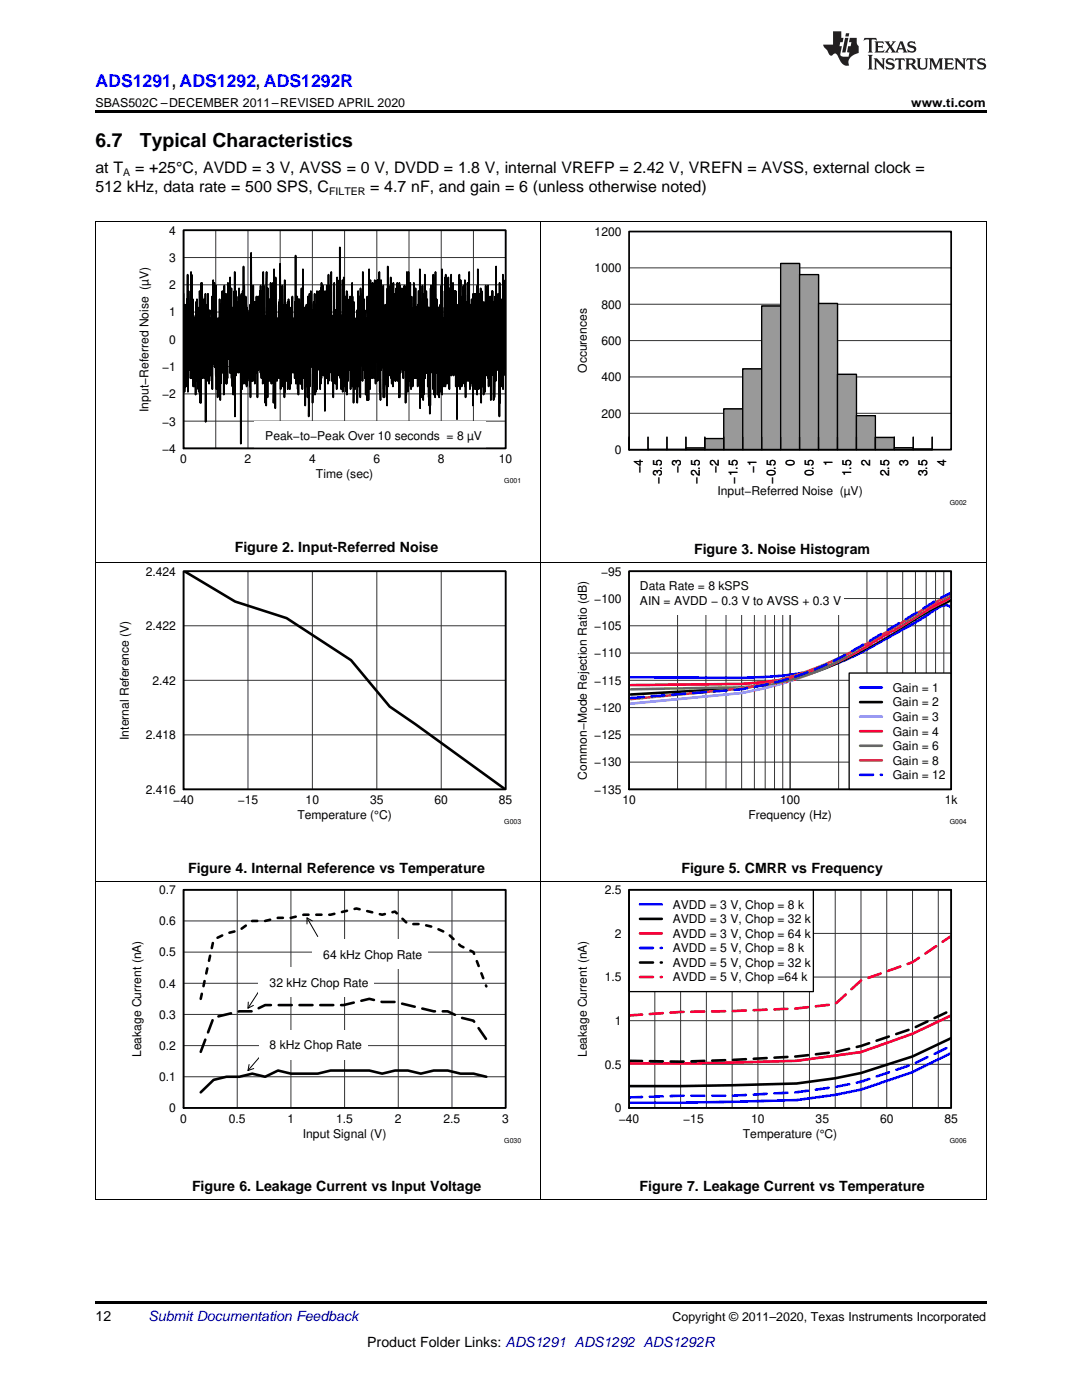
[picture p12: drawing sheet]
<svg xmlns="http://www.w3.org/2000/svg" width="216mm" height="279mm" viewBox="0 0 216 279" stroke-linecap="round" stroke-linejoin="round" font-family="sans-serif">
<defs><g id="words">
<g font-size="3.9">
<text x="19" y="29.3">6.7</text>
<text x="27.9" y="29.3">Typical Characteristics</text>
</g>
<text font-size="3.5" fill="#00f" x="19" y="17.3">ADS1291, ADS1292, ADS1292R</text>
<g font-size="3.2">
<text x="19" y="34.4">at T</text>
<text x="27" y="34.4">= +25°C, AVDD = 3 V, AVSS = 0 V, DVDD = 1.8 V, internal VREFP = 2.42 V, VREFN = AVSS, external clock =</text>
<text x="19" y="38.3">512 kHz, data rate = 500 SPS, C</text>
<text x="73.9" y="38.3">= 4.7 nF, and gain = 6 (unless otherwise noted)</text>
</g>
<g font-size="2.8">
<text x="46.8" y="110.1">Figure 2. Input-Referred Noise</text>
<text x="138.5" y="110.6">Figure 3. Noise Histogram</text>
<text x="37.5" y="174.2">Figure 4. Internal Reference vs Temperature</text>
<text x="136" y="174.2">Figure 5. CMRR vs Frequency</text>
<text x="38.3" y="237.7">Figure 6. Leakage Current vs Input Voltage</text>
<text x="127.6" y="237.7">Figure 7. Leakage Current vs Temperature</text>
<text x="19" y="263.6">12</text>
<text x="73.3" y="268.9">Product Folder Links: ADS1291 ADS1292 ADS1292R</text>
</g>
<text font-size="2.8" fill="#0000c8" x="29.6" y="263.6">Submit Documentation Feedback</text>
<g font-size="2.5">
<text x="19" y="21.4">SBAS502C –DECEMBER 2011–REVISED APRIL 2020</text>
<text x="181.8" y="21.4">www.ti.com</text>
<text x="134.2" y="263.6">Copyright © 2011–2020, Texas Instruments Incorporated</text>
</g>
<g font-size="2.4">
<text x="33.8" y="46.8">4</text>
<text x="118.7" y="47.1">1200</text>
<text x="33.8" y="52.3">3</text>
<text x="33.8" y="57.7">2</text>
<text x="118.7" y="54.3">1000</text>
<text x="33.8" y="63.1">1</text>
<text x="120" y="61.6">800</text>
<text x="33.8" y="68.6">0</text>
<text x="120" y="68.8">600</text>
<text x="32.4" y="74">−1</text>
<text x="117.1" y="74.4" transform="rotate(-90 117.1 74.4)">Occurences</text>
<text x="120" y="76.1">400</text>
<text x="29.7" y="82.2" transform="rotate(-90 29.7 82.2)">Input−Referred Noise (µV)</text>
<text x="32.4" y="79.5">−2</text>
<text x="120" y="83.4">200</text>
<text x="32.4" y="84.9">−3</text>
<text x="52.9" y="87.8">Peak−to−Peak Over 10 seconds = 8 µV</text>
<text x="32.4" y="90.4">−4</text>
<text x="36" y="92.5">0</text>
<text x="48.8" y="92.5">2</text>
<text x="61.7" y="92.5">4</text>
<text x="63" y="95.5">Time (sec)</text>
<text x="74.5" y="92.5">6</text>
<text x="87.4" y="92.5">8</text>
<text x="99.5" y="92.5">10</text>
<text x="122.7" y="90.6">0</text>
<text x="128.3" y="94.5" transform="rotate(-90 128.3 94.5)">−4</text>
<text x="135.8" y="94.5" transform="rotate(-90 135.8 94.5)">−3</text>
<text x="143.4" y="94.5" transform="rotate(-90 143.4 94.5)">−2</text>
<text x="151" y="94.5" transform="rotate(-90 151 94.5)">−1</text>
<text x="158.5" y="93.1" transform="rotate(-90 158.5 93.1)">0</text>
<text x="162.3" y="95.1" transform="rotate(-90 162.3 95.1)">0.5</text>
<text x="166.1" y="93.1" transform="rotate(-90 166.1 93.1)">1</text>
<text x="169.9" y="95.1" transform="rotate(-90 169.9 95.1)">1.5</text>
<text x="173.6" y="93.1" transform="rotate(-90 173.6 93.1)">2</text>
<text x="177.4" y="95.1" transform="rotate(-90 177.4 95.1)">2.5</text>
<text x="181.2" y="93.1" transform="rotate(-90 181.2 93.1)">3</text>
<text x="185" y="95.1" transform="rotate(-90 185 95.1)">3.5</text>
<text x="188.8" y="93.1" transform="rotate(-90 188.8 93.1)">4</text>
<text x="132.1" y="96.5" transform="rotate(-90 132.1 96.5)">−3.5</text>
<text x="139.6" y="96.5" transform="rotate(-90 139.6 96.5)">−2.5</text>
<text x="143.2" y="98.7">Input−Referred Noise (µV)</text>
<text x="147.2" y="96.5" transform="rotate(-90 147.2 96.5)">−1.5</text>
<text x="154.7" y="96.5" transform="rotate(-90 154.7 96.5)">−0.5</text>
<text x="29.1" y="114.9">2.424</text>
<text x="119.9" y="114.9">−95</text>
<text x="127.7" y="117.8">Data Rate = 8 kSPS</text>
<text x="29.1" y="125.8">2.422</text>
<text x="118.6" y="125.8">−105</text>
<text x="118.6" y="120.3">−100</text>
<text x="127.7" y="120.7">AIN = AVDD − 0.3 V to AVSS + 0.3 V</text>
<text x="118.6" y="131.2">−110</text>
<text x="30.4" y="136.6">2.42</text>
<text x="118.6" y="136.6">−115</text>
<text x="118.6" y="142.1">−120</text>
<text x="178.2" y="138.1">Gain = 1</text>
<text x="178.2" y="141">Gain = 2</text>
<text x="178.2" y="143.9">Gain = 3</text>
<text x="25.7" y="147.7" transform="rotate(-90 25.7 147.7)">Internal Reference (V)</text>
<text x="29.1" y="147.5">2.418</text>
<text x="118.6" y="147.5">−125</text>
<text x="178.2" y="146.8">Gain = 4</text>
<text x="178.2" y="149.7">Gain = 6</text>
<text x="117.1" y="155.6" transform="rotate(-90 117.1 155.6)">Common−Mode Rejection Ratio (dB)</text>
<text x="118.6" y="153">−130</text>
<text x="178.2" y="152.6">Gain = 8</text>
<text x="178.2" y="155.5">Gain = 12</text>
<text x="29.1" y="158.4">2.416</text>
<text x="34.6" y="160.5">−40</text>
<text x="47.4" y="160.5">−15</text>
<text x="61" y="160.5">10</text>
<text x="73.8" y="160.5">35</text>
<text x="86.7" y="160.5">60</text>
<text x="99.5" y="160.5">85</text>
<text x="118.6" y="158.4">−135</text>
<text x="124.2" y="160.5">10</text>
<text x="155.6" y="160.5">100</text>
<text x="188.5" y="160.5">1k</text>
<text x="59.3" y="163.5">Temperature (°C)</text>
<text x="149.3" y="163.5">Frequency (Hz)</text>
<text x="31.8" y="178.4">0.7</text>
<text x="120.7" y="178.4">2.5</text>
<text x="31.8" y="184.7">0.6</text>
<text x="134.2" y="181.3">AVDD = 3 V, Chop = 8 k</text>
<text x="134.2" y="184.2">AVDD = 3 V, Chop = 32 k</text>
<text x="31.8" y="190.9">0.5</text>
<text x="64.5" y="191.3">64 kHz Chop Rate</text>
<text x="122.7" y="187.2">2</text>
<text x="134.2" y="187.2">AVDD = 3 V, Chop = 64 k</text>
<text x="134.2" y="190.1">AVDD = 5 V, Chop = 8 k</text>
<text x="31.8" y="197.1">0.4</text>
<text x="53.8" y="196.9">32 kHz Chop Rate</text>
<text x="120.7" y="195.9">1.5</text>
<text x="134.2" y="193">AVDD = 5 V, Chop = 32 k</text>
<text x="134.2" y="195.9">AVDD = 5 V, Chop =64 k</text>
<text x="31.8" y="203.3">0.3</text>
<text x="31.8" y="209.5">0.2</text>
<text x="53.8" y="209.3">8 kHz Chop Rate</text>
<text x="122.7" y="204.6">1</text>
<text x="28.2" y="211" transform="rotate(-90 28.2 211)">Leakage Current (nA)</text>
<text x="31.8" y="215.8">0.1</text>
<text x="117.1" y="211" transform="rotate(-90 117.1 211)">Leakage Current (nA)</text>
<text x="120.7" y="213.3">0.5</text>
<text x="33.8" y="222">0</text>
<text x="122.7" y="222">0</text>
<text x="36" y="224.1">0</text>
<text x="45.7" y="224.1">0.5</text>
<text x="57.4" y="224.1">1</text>
<text x="60.4" y="227.1">Input Signal (V)</text>
<text x="67.1" y="224.1">1.5</text>
<text x="78.8" y="224.1">2</text>
<text x="88.5" y="224.1">2.5</text>
<text x="100.2" y="224.1">3</text>
<text x="123.5" y="224.1">−40</text>
<text x="136.3" y="224.1">−15</text>
<text x="148.2" y="227.1">Temperature (°C)</text>
<text x="149.9" y="224.1">10</text>
<text x="162.7" y="224.1">35</text>
<text x="175.6" y="224.1">60</text>
<text x="188.4" y="224.1">85</text>
</g>
<g font-size="2.1">
<text x="24.6" y="35.1">A</text>
<text x="65.7" y="38.9">FILTER</text>
</g>
<g font-size="1.4">
<text x="100.6" y="96.4">G001</text>
<text x="189.5" y="100.9">G002</text>
<text x="100.6" y="164.4">G003</text>
<text x="189.5" y="164.4">G004</text>
<text x="100.6" y="228">G030</text>
<text x="189.5" y="228">G006</text>
</g>
</g></defs>
<path d="M19 259.7h177.8v.5h-177.8z" fill="#000"/>
<path d="M19.1 175.9v63.6M107.9 175.9v63.6M196.8 175.9v63.6M49.7 212.4l-.2 1.2 1.1-.4M52.7 209.9l-3.2 3.7M19 239.4h177.8" fill="none" stroke="#000" stroke-width=".2"/>
<path d="M36.6 177.6h64.3v43.5h-64.3z" fill="none" stroke="#000" stroke-width=".26"/>
<path d="M36.6 177.6h64.3v43.5h-64.3zM47.3 177.6v43.5M58 177.6v43.5M68.8 177.6v43.5M79.5 177.6v43.5M90.2 177.6v43.5M36.6 196.2h64.3M36.6 190h64.3M36.6 183.8h64.3M36.6 214.9h64.3M36.6 208.7h64.3M36.6 202.5h64.3" fill="none" stroke="#333" stroke-width=".2"/>
<path d="M97 214.9l-2.5-.6h-2.6l-2.6-.7h-2.8l-2.5 .7-2.6-.7h-2.6l-2.5 .7-2.6-.7h-7.7l-2.6 .7h-5.4l-2.5-.7-2.6 1.3-2.6-.6-2.5 .6h-2.6l-2.6 .6-2.5 2.5" fill="none" stroke="#000" stroke-width=".52"/>
<path d="M40.1 209.9l2.5-6.8 5.2-1.3h2.5l2.6-1.2h15.6l5.2-1.3 2.6 .7h2.5l7.7 1.8h2.8l2.6 1.3 2.6 .6 2.5 3.7" fill="none" stroke="#000" stroke-width=".52" stroke-dasharray="2.6 1.6"/>
<path d="M40.1 199.3l2.5-11.8 2.6-1.2 2.6-.6 2.5-1.9h2.6l2.6-.6h2.5l2.6-.6h5.4l5.1-1.3 5.2 1.3 2.5-.7 2.6 2.5h2.6l2.5 .6 2.8 1.3 2.6 2.5 2.6 1.2 2.5 6.9" fill="none" stroke="#000" stroke-width=".52" stroke-dasharray="1 1.6"/>
<path d="M51.6 205.6h21.7v5.8h-21.7z" fill="#fff"/>
<path d="M49.5 200v1.2l1.1-.5M52.7 196.2l-3.2 5" fill="none" stroke="#000" stroke-width=".2"/>
<path d="M51.6 193.1h23.1v5.8h-23.1z" fill="#fff"/>
<path d="M61.3 183.2l2.1 3.7M62.3 183.8l-1-.6v1.2" fill="none" stroke="#000" stroke-width=".2"/>
<path d="M62.3 187.5h23.1v5.8h-23.1z" fill="#fff"/>
<path d="M36.6 177.6h64.3v43.5h-64.3z" fill="none" stroke="#000" stroke-width=".35"/>
<path d="M125.5 177.6h64.3v43.5h-64.3z" fill="none" stroke="#000" stroke-width=".26"/>
<g fill="none" stroke="#333" stroke-width=".2">
<path d="M130.7 177.6v43.5M135.8 177.6v43.5M141 177.6v43.5M146.1 177.6v43.5M151.2 177.6v43.5M156.4 177.6v43.5M161.5 177.6v43.5M166.7 177.6v43.5M171.8 177.6v43.5M176.9 177.6v43.5M182.1 177.6v43.5M187.2 177.6v43.5"/>
<path d="M189.8 177.6h-64.3v43.5h64.3M125.5 195h64.3M125.5 186.3h64.3M125.5 212.4h64.3M125.5 203.7h64.3"/>
</g>
<path d="M189.8 210.1l-7.7 3.9-10.3 3.5-5.1 1-7.8 1-23.1 .6h-10.3" fill="none" stroke="#00f" stroke-width=".52"/>
<path d="M189.8 207.2l-7.7 3.6-10.3 3.3-5.1 1.1-7.8 1-23.1 .6h-10.3" fill="none" stroke="#000" stroke-width=".52"/>
<path d="M189.8 202.7l-7.7 3.6-10.3 3.7-12.9 1.7-23.1 .5h-10.3" fill="none" stroke="#f00" stroke-width=".52"/>
<path d="M125.5 219l10.3-.3h10.3l12.8-.7 7.8-1.1 5.1-1 10.3-3.5 7.7-3.7" fill="none" stroke="#00f" stroke-width=".52" stroke-dasharray="2.6 1.6"/>
<path d="M125.5 211.7l10.3 .2 10.3-.4 12.8-.7 7.8-.8 5.1-1.3 10.3-3.4 7.7-3.7" fill="none" stroke="#000" stroke-width=".52" stroke-dasharray="2.6 1.6"/>
<path d="M125.5 202.7l10.3-.7 10.3-.2 12.8-.5 7.8-.9 5.1-4.7 10.3-3.7 7.7-5.2" fill="none" stroke="#f00" stroke-width=".52" stroke-dasharray="2.6 1.6"/>
<path d="M125.5 177.6h36.8v20.3h-36.8z" fill="#fff"/>
<path d="M36.6 114h64.3v43.5h-64.3zM125.5 114h64.3v43.5h-64.3zM125.5 177.6h36.8v20.3h-36.8z" fill="none" stroke="#000" stroke-width=".26"/>
<path d="M189.8 121.3a2.15 2.15 0 0 0-2.9 .2l-3.4 2.2-3.2 1.8a156.5 156.5 0 0 1-12.8 6.7 45.2 45.2 0 0 1-15 2.9l-4.4 .2-22.2-.1M127.7 180.5h4.4" fill="none" stroke="#00f" stroke-width=".52"/>
<path d="M36.7 114l10.2 6.1 10.3 3.3 12.8 8.4 7.8 9.2 5.1 3.5 18 13.1M189.8 119.7l-4.3 2.2-5.2 3.1a126.6 126.6 0 0 1-15.7 8.4l-3.7 1.3a66.7 66.7 0 0 1-12.8 2.6l-22.2 1.3M127.7 183.4h4.4" fill="none" stroke="#000" stroke-width=".52"/>
<path d="M189.8 118.7a8.2 8.2 0 0 1-3.3 2l-12.8 7.6a47.3 47.3 0 0 1-25.6 8.2l-22.2 .2M127.7 186.3h4.4" fill="none" stroke="#f00" stroke-width=".52"/>
<path d="M125.9 139.3l22.2-1.8a67.9 67.9 0 0 0 26.4-10.2l12-7.3 3.3-1.7M127.7 189.2h4.4" fill="none" stroke="#00f" stroke-width=".52" stroke-dasharray="2.6 1.6"/>
<path d="M127.7 192.1h4.4" fill="none" stroke="#000" stroke-width=".52" stroke-dasharray="2.6 1.6"/>
<path d="M127.7 195h4.4" fill="none" stroke="#f00" stroke-width=".52" stroke-dasharray="2.6 1.6"/>
<path d="M36.6 114h64.3v43.5h-64.3zM125.5 177.6h64.3v43.5h-64.3z" fill="none" stroke="#000" stroke-width=".35"/>
<path d="M19.1 112.4v63.5M107.9 112.4v63.5M196.8 112.4v63.5M19 175.9h177.8" fill="none" stroke="#000" stroke-width=".2"/>
<g fill="none" stroke="#333" stroke-width=".2">
<path d="M36.6 114h64.3v43.5h-64.3zM49.5 114v43.5M62.3 114v43.5M75.2 114v43.5M88 114v43.5M125.5 114h64.3v43.5h-64.3zM125.5 119.4h64.3M135.2 114v43.5M140.9 114v43.5M144.9 114v43.5M148 114v43.5M150.5 114v43.5"/>
<path d="M152.7 114v43.5M154.5 114v43.5M156.2 114v43.5M157.7 114v43.5M167.3 114v43.5M173 114v43.5M177 114v43.5M180.1 114v43.5M182.7 114v43.5M184.8 114v43.5M186.7 114v43.5M188.3 114v43.5"/>
<path d="M36.6 135.8h64.3M36.6 124.9h64.3M125.5 135.8h64.3M125.5 124.9h64.3M125.5 130.3h64.3M36.6 146.7h64.3M125.5 146.7h64.3M125.5 152.1h64.3M125.5 141.2h64.3"/>
</g>
<path d="M189.8 119.1l-5.1 2.9-4.4 2.7a127.1 127.1 0 0 1-19.4 10.1l-2.3 .8a74.1 74.1 0 0 1-10.5 2.7l-22.2 2.1" fill="none" stroke="#f0f" stroke-width=".52"/>
<path d="M189.8 118.4a8.2 8.2 0 0 1-3.3 1.9l-1.4 .9a105.4 105.4 0 0 1-10.6 6.4l-1.6 1a49.6 49.6 0 0 1-17 7.5l-3.4 .6-4.4 .5-22.2 .4" fill="none" stroke="#6e8b3d" stroke-width=".52"/>
<path d="M189.8 118.4l-9 5.3a108.9 108.9 0 0 1-19.9 10.3l-2.3 .8a77.2 77.2 0 0 1-10.5 2.6l-22.2 2.1" fill="none" stroke="#ee7600" stroke-width=".52"/>
<path d="M169.4 134.3h20.4v23.2h-20.4z" fill="#fff"/>
<path d="M169.4 134.3h20.4v23.2h-20.4z" fill="none" stroke="#000" stroke-width=".26"/>
<path d="M171.6 137.2h4.4" fill="none" stroke="#00f" stroke-width=".52"/>
<path d="M171.6 140.1h4.4" fill="none" stroke="#000" stroke-width=".52"/>
<path d="M171.6 143h4.4" fill="none" stroke="#f0f" stroke-width=".52"/>
<path d="M171.6 145.9h4.4" fill="none" stroke="#f00" stroke-width=".52"/>
<path d="M171.6 148.8h4.4" fill="none" stroke="#6e8b3d" stroke-width=".52"/>
<path d="M171.6 151.7h4.4" fill="none" stroke="#ee7600" stroke-width=".52"/>
<path d="M171.6 154.6h4.4" fill="none" stroke="#00f" stroke-width=".52" stroke-dasharray="2.6 1.6"/>
<path d="M125.5 114h42.9v8.7h-42.9z" fill="#fff"/>
<path d="M125.5 114h64.3v43.5h-64.3z" fill="none" stroke="#000" stroke-width=".35"/>
<path d="M19.1 44.3v68.1M107.9 44.3v68.1M196.8 44.3v68.1M19 112.3h177.8" fill="none" stroke="#000" stroke-width=".2"/>
<path d="M136.9 89.7h-11.4" fill="none" stroke="#999" stroke-width=".2"/>
<path d="M125.5 89.7h3.8zM129.3 89.7h3.8zM133.1 89.7h3.8zM136.9 89.4h3.7v.3h-3.7z" fill="none" stroke="#000" stroke-width=".26"/>
<path d="M136.9 89.6h3.7" fill="none" stroke="#999" stroke-width=".32"/>
<path d="M140.6 87.5h3.8v2.2h-3.8z" fill="#999"/>
<path d="M140.6 87.5h3.8v2.2h-3.8z" fill="none" stroke="#000" stroke-width=".26"/>
<path d="M144.4 81.6h3.8v8.1h-3.8z" fill="#999"/>
<path d="M144.4 81.6h3.8v8.1h-3.8z" fill="none" stroke="#000" stroke-width=".26"/>
<path d="M148.2 73.6h3.8v16.1h-3.8z" fill="#999"/>
<path d="M148.2 73.6h3.8v16.1h-3.8z" fill="none" stroke="#000" stroke-width=".26"/>
<path d="M152 61.1h3.8v28.6h-3.8z" fill="#999"/>
<path d="M152 61.1h3.8v28.6h-3.8z" fill="none" stroke="#000" stroke-width=".26"/>
<path d="M155.8 52.6h3.7v37.1h-3.7z" fill="#999"/>
<path d="M155.8 52.6h3.7v37.1h-3.7z" fill="none" stroke="#000" stroke-width=".26"/>
<path d="M159.5 54.8h3.8v34.9h-3.8z" fill="#999"/>
<path d="M159.5 54.8h3.8v34.9h-3.8z" fill="none" stroke="#000" stroke-width=".26"/>
<path d="M163.3 60.6h3.8v29.1h-3.8z" fill="#999"/>
<path d="M163.3 60.6h3.8v29.1h-3.8z" fill="none" stroke="#000" stroke-width=".26"/>
<path d="M167.1 74.7h3.8v15h-3.8z" fill="#999"/>
<path d="M167.1 74.7h3.8v15h-3.8z" fill="none" stroke="#000" stroke-width=".26"/>
<path d="M170.9 83h3.8v6.7h-3.8z" fill="#999"/>
<path d="M170.9 83h3.8v6.7h-3.8z" fill="none" stroke="#000" stroke-width=".26"/>
<path d="M174.7 87.3h3.8v2.4h-3.8z" fill="#999"/>
<g fill="none" stroke="#000" stroke-width=".26">
<path d="M125.5 89.7h3.8zM125.5 87.3v2.4h60.5v-2.4M129.3 89.7h3.8zM129.3 87.3v2.4M133.1 89.7h3.8zM133.1 87.3v2.4M136.9 89.4h3.7v.3h-3.7zM136.9 87.3v2.4M140.6 87.3v2.4M144.4 87.3v2.4M148.2 87.3v2.4M152 87.3v2.4"/>
<path d="M155.8 87.3v2.4M159.5 87.3v2.4M163.3 87.3v2.4M167.1 87.3v2.4M170.9 87.3v2.4M174.7 87.3h3.8v2.4h-3.8zM174.7 87.3v2.4M178.5 89.4h3.7v.3h-3.7zM178.5 87.3v2.4M182.2 89.6h3.8v.1h-3.8zM182.2 87.3v2.4M186 89.7h3.8z"/>
</g>
<path d="M178.5 89.6h3.7" fill="none" stroke="#999" stroke-width=".36"/>
<path d="M136.9 89.7h-11.4M182.2 89.7h3.8M186 89.7h3.8" fill="none" stroke="#999" stroke-width=".2"/>
<path d="M125.5 53.5h64.3M125.5 46.2h64.3M125.5 75.2h64.3M125.5 68h64.3M125.5 60.7h64.3M125.5 89.7h64.3M125.5 82.5h64.3" fill="none" stroke="#333" stroke-width=".2"/>
<path d="M136.9 89.6h3.7" fill="none" stroke="#999" stroke-width=".32"/>
<path d="M140.6 87.5h3.8v2.2h-3.8z" fill="#999"/>
<path d="M140.6 87.5h3.8v2.2h-3.8z" fill="none" stroke="#000" stroke-width=".26"/>
<path d="M144.4 81.6h3.8v8.1h-3.8z" fill="#999"/>
<path d="M144.4 81.6h3.8v8.1h-3.8z" fill="none" stroke="#000" stroke-width=".26"/>
<path d="M148.2 73.6h3.8v16.1h-3.8z" fill="#999"/>
<path d="M148.2 73.6h3.8v16.1h-3.8z" fill="none" stroke="#000" stroke-width=".26"/>
<path d="M152 61.1h3.8v28.6h-3.8z" fill="#999"/>
<path d="M152 61.1h3.8v28.6h-3.8z" fill="none" stroke="#000" stroke-width=".26"/>
<path d="M155.8 52.6h3.7v37.1h-3.7z" fill="#999"/>
<path d="M155.8 52.6h3.7v37.1h-3.7z" fill="none" stroke="#000" stroke-width=".26"/>
<path d="M159.5 54.8h3.8v34.9h-3.8z" fill="#999"/>
<path d="M159.5 54.8h3.8v34.9h-3.8z" fill="none" stroke="#000" stroke-width=".26"/>
<path d="M163.3 60.6h3.8v29.1h-3.8z" fill="#999"/>
<path d="M163.3 60.6h3.8v29.1h-3.8z" fill="none" stroke="#000" stroke-width=".26"/>
<path d="M167.1 74.7h3.8v15h-3.8z" fill="#999"/>
<path d="M167.1 74.7h3.8v15h-3.8z" fill="none" stroke="#000" stroke-width=".26"/>
<path d="M170.9 83h3.8v6.7h-3.8z" fill="#999"/>
<path d="M170.9 83h3.8v6.7h-3.8z" fill="none" stroke="#000" stroke-width=".26"/>
<path d="M174.7 87.3h3.8v2.4h-3.8z" fill="#999"/>
<g fill="none" stroke="#000" stroke-width=".26">
<path d="M36.6 46h64.3v43.5h-64.3zM125.5 87.3v2.4h60.5v-2.4M129.3 87.3v2.4M133.1 87.3v2.4M136.9 87.3v2.4M140.6 87.3v2.4M144.4 87.3v2.4M148.2 87.3v2.4M152 87.3v2.4M155.8 87.3v2.4M159.5 87.3v2.4M163.3 87.3v2.4"/>
<path d="M167.1 87.3v2.4M170.9 87.3v2.4M174.7 87.3h3.8v2.4h-3.8zM174.7 87.3v2.4M178.5 89.4h3.7v.3h-3.7zM178.5 87.3v2.4M182.2 89.6h3.8v.1h-3.8zM182.2 87.3v2.4M186 89.7h3.8z"/>
</g>
<path d="M178.5 89.6h3.7" fill="none" stroke="#999" stroke-width=".36"/>
<path d="M182.2 89.7h3.8M186 89.7h3.8" fill="none" stroke="#999" stroke-width=".2"/>
<path d="M36.6 58.6l.1 13.1 .1-7.6v1.1v13l.1-17.4 .1 16.3 .2-15.2 .1 15.2 .1-22.3 .1 23.4 .1-20.1 .1 15.8 .1-12v8.2l.1-7.7 .1 2.8v10.3l.1-21.2 .1 21.2v-20.7l.1 20.7 .2-15.8 .1 17.4v-14.1l.1 14.1 .2-13.6 .1 15.3 .1-18.5 .2 15.7v-16.3l.1 15.8v-10.3l.2 12.5v-14.2l.1 14.7 .1-16.9v14.2v-17.4l.2 22.3 .1-18v18l.1-24v13.7l.1-13.7v15.3l.1-12.5v16.3l.1-14.7v9.8l.1-7.6 .1 7.6v-10.9l.1 15.8v-12.5l.1 10.9 .1-15.3v25.6l.1-20.1v4.3l.1-6v10.4l.2-12 .1 15.2v-17.4l.1 16.9v-9.8l.1 10.9 .1-14.7 .1 10.9v-8.7l.1 10.3v-10.9l.1 11.5v-11.5l.1 12.5 .1-16.8 .1 18.5 .1-21.8 .1 16.9 .2-16.4v15.3l.1-9.8v11.4v-15.8l.2 17.5v-18l.1 20.7v-14.2l.1 13.1 .1-12.5v15.2l.1-15.8 .1 10.4 .2-14.2 .1 19.1v-18l.1 19v-14.6v11.4l.1-13.6v7.1l.1-9.3 .1 13.6 .1-16.3 .1 16.3 .1-13.1 .1 17.5 .1-21.8 .1 17.4v-13.1l.1 10.9 .1-13.6v18l.1-6.5v6.5l.1-15.3 .1 14.2 .1-19.1v15.3l.1-8.2 .1 6.6v-8.8l.2 13.1v-19v19l.1-16.9v14.2l.2-14.2v18l.1-14.2 .1 15.8v-13l.1 14.7 .1-14.7 .1 10.3 .1-16.3v15.2v-19l.1 28.8v-25.6l.1 15.8v-14.7l.1 16.4v-16.9l.1 11.4v-9.2l.1 1.6v11.4l.1-11.4 .1 6.5v-7.6v13.6l.1-15.2v14.7l.1-16.4v12.6l.1 1.6 .1-12.5 .1 15.2v-13.1l.1 27.3 .1-30 .1 19.1 .1-19.6 .1 15.8v-15.8l.1 12v-16.9v23.4l.1-19.6 .1 16.9v-13.1l.2 10.3v-11.9v17.4l.1-15.8 .1 16.3v-15.8l.2 14.2v-13.6l.1 11.4v-9.8v7.6l.1-7 .1 6.5v-8.2l.1 13.6v-12.5l.1 13.6v-16.3l.1 18.5 .1-28.8 .1 25.5 .2-15.2 .1 15.2v-19l.1 15.2v-9.2l.1 10.3 .1-13 .1 16.3 .1-14.7v12.5l.1-12.5v11.4l.1-14.1v11.9l.1-10.8 .1 19 .1-20.1v14.7l.2-14.7v13.6v-7.6l.1 6.5 .1-13.6 .1 16.3v-17.4l.2 18.5 .1-17.4v1.6l.1 16.9 .1-1.1v-21.2l.1 14.7v-12v14.7l.1-12 .1 16.9v-13.1l.1 16.9 .1-15.8 .1 16.3 .1-26.6v16.3v-9.3l.2 18v-21.8l.1 18.5 .2-16.3 .1 16.3 .1-15.7 .1 9.8v-13.7l.2 20.2 .1-15.3 .1 11.5 .1-16.4 .1 24 .1-26.7v23.4l.1-15.8 .1 20.2 .1-26.1v17.9l.1-12.5 .2 15.2v-10.8l.1 2.7 .1-4.4v10.9l.1-12.5 .1 13.6v-15.2l.1 14.1v-14.7l.1 12.5v-19.6l.1 25.1 .1-19.6 .2 19v-20.1l.3 20.1 .1-16.3 .1 18.5v-23.4l.1 22.3v-15.8l.1 13.1v-14.2l.2 14.7 .1-15.2v10.3l.1-10.8v17.4l.2-18v12.5l.1-11.9v11.9l.1-10.9v16.4l.2-15.8 .1 14.7v-13.6l.1 10.9v-8.7l.1 7.6v-13.6l.2 15.2v-10.9l.1 10.4 .1-9.8 .1 11.4 .1-15.2v14.1l.1-23.4 .1 25.6v-14.7l.1 14.1v-10.8l.1 9.2v-15.2v15.8v-7.1l.1 9.8v-13.1l.1 14.2 .1-19.1 .1 13.1v-13.1l.1 16.3v-13l.1 13.6 .1-14.2v14.2l.2-19.1 .1 20.2 .1-24 .1 21.3 .1-10.4 .1 10.9v-12.5l.1 12 .1-13.7v19.6l.1-17.9v14.1l.1-16.3 .3 18.5v-20.1l.1 16.8v-16.3l.1 23.4 .2-24.5v18.5v-18.5l.2 14.7v-15.2l.1 14.1v-11.9l.1 9.8 .1-7.1v9.2v-10.3l.1 18.5 .1-17.4v-1.1v9.2l.2-10.8v10.8l.1-12.5v20.2l.2-17.5 .1 16.9v-17.4l.1 12v-14.7l.1 19.6 .1-18v14.2v-9.8l.1 9.2 .1-11.4 .1 9.2v-13l.2 19.6v-19.6l.1 18.5v-19.1l.1 18 .1-19.1 .1 17.5 .1-16.9 .1 18 .1-13.1v10.9l.2-10.9v20.1l.1-23.9 .1 16.9v-15.3l.1 14.7v-12.5l.1 13.6v-18.5l.1 12.5v-10.9l.1 1.1v16.9l.1-21.8 .1 21.2v-15.7v14.7l.1-14.7 .1 14.1v-1.1v-16.3l.2 15.2v-7v4.9l.1-15.8 .1 21.7v-13l.1 11.4 .1-8.7 .1 13.6 .1-20.7 .1 15.8v-18l.1 16.9v-11.4l.1 14.7v-14.7l.1 10.9 .1-9.3 .1 14.2v-20.7l.1-1.6 .1 19.6 .2-16.9 .1 12v-14.2l.1 14.7v-21.2l.1 25.6v-12v12.5l.1-12v10.9l.1-9.2v12.5v-14.7l.2 12v-19.1l.1 22.3v-19.6l.1 10.9v-10.9l.1 12v-15.2l.2 21.7v-13.6l.1 7.6 .1-11.9v18.5l.1-17.4v17.9l.1-20.1v20.7l.1-20.2 .2 17.4v-11.4l.1 8.7 .1-13 .1 13.6 .1-14.7 .1 18.5 .1-17.4 .1 16.3 .1-20.2 .1 20.7 .1-15.2v18.5l.1-20.1 .1 14.1v-7.1v9.8l.1-12.5v13.1l.1-14.2 .1 13.6 .1-13 .1 12.5v-12.5v11.4l.1-13.6v18.5l.2-22.3 .1 19 .1-13.6 .1 9.8v-14.1l.1 20.1v-21.8l.1 15.3 .1-8.2 .1 8.2 .1-10.4v13.6l.1-21.7 .1 15.2v-4.3l.1 8.7 .1-14.2 .1 15.8 .1-12v6.6l.1-2.8v11.5l.1-15.3 .1 16.3 .1-20.6 .1 20.6 .1-18.5v18.5l.1-26.1 .1 22.9v-15.8l.1 16.9 .1-21.8 .1 17.4v-10.3l.1 10.3v-12.5l.1 14.7 .2-19.1v15.3v-9.3l.1 11.5v-14.2l.1 10.4v-9.3l.1 14.7v-9.3v7.1l.1-17.4v19.6l.1-14.7v15.8l.1-11.4v7l.1-10.3v-1.1l.1 9.3 .1-14.2v20.1l.1-20.1 .2 19.1 .1-20.7 .1 23.9v-17.9l.1 19.5 .1-23.9 .1 12.5 .1-8.7 .2 13.6 .1-16.3v22.3v-18l.1 16.4 .1-15.8v17.4l.2-18.5v14.7l.1-13.1v14.2l.2-15.8v16.3v-16.8v20.6l.2-27.7v23.9l.1-20.1 .1 14.1 .1 2.2 .1-7.6v9.3l.2-19.6v19l.1 1.1v-8.2l.1 9.3 .1-15.8v15.2l.1-14.1v15.2l.1-20.7 .1 16.9 .2-14.7 .1 17.4 .2-18.5v13.6l.1-8.1v5.4l.1-12v19.6l.1-15.7 .1 11.4 .1-9.8v17.4l.1-22.9v22.9l.1-22.3 .1 17.4 .2-13.1 .1 10.4v-14.2l.1 15.3v-9.8v10.9l.1-9.8 .1 11.4v-13.6l.1 9.2 .1-14.1 .1 16.9v-13.1l.1 13.1v-10.9v17.4l.2-23.4 .1 13.1v-15.8l.2 23.9 .1-23.9v19.6l.1 2.1 .2-17.9v15.2l.1-16.9v20.7l.1-17.9v18.5l.1-16.4v13.1v-12.5l.1 15.2v-14.1l.1 14.1 .1-15.2 .1 12v-14.7v14.1l.1-16.9 .1 19.1v-14.7l.1 13.1 .1-16.4 .1 15.3v2.7l.1-14.2v10.4v-7.1l.1 6.5v-6.5l.1 12.5 .2-19 .1 17.4 .2-21.8v27.8v-24.5l.1 15.2 .1-11.9 .1 17.9v-14.1l.1 15.2 .1-22.3v12l.1-10.4v21.2l.1-15.7v14.7l.1-17.5 .1 13.7 .1-20.2v20.7v-12l.2 10.4v-11.5v12l.1-16.3v16.3l.1-14.7 .2 17.4 .1-15.8v18l.1-16.3 .1 17.9v-19l.1 20.7v-21.3l.1 19.6 .1-23.9 .1 15.2v-10.3l.2 12.5 .1-16.3v19.6v-22.9l.1 19.1 .1-16.4v21.3l.2-16.4v16.9l.1-25 .1 20.1 .1-14.7 .2 12.5v-9.2v15.8l.1-14.2 .1 12v-15.3l.1 18 .1-15.2v-2.8l.1 14.2v-14.7l.1 17.4 .2-21.2v16.9l.1-20.2v25.1l.1-17.5 .1 12.6 .1-10.4 .1 13.6 .1-13v12.5v-18.5l.1 17.9v-20.6l.1 21.7v-22.3l.2 20.7v-17.4l.1 1.6v16.9l.1-8.7v4.9l.1-9.3v12l.1-20.1 .1 20.1v-17.4l.1 19.6v-20.2l.1 13.1 .1-12.5v14.1l.1-17.4 .1 20.2v-17.5v16.4l.3-17.5 .1 18.6 .2-16.9v12.5l.2-12.5v13.6v-13.6v19l.1-16.3v10.3l.2-10.3v22.9v-22.4l.2 15.8v-14.7l.1 4.9 .2-12.5 .1 22.9 .1-21.8v14.7l.2-9.3v15.8l.2-17.9 .1 16.8 .1-19 .1 19.6 .2-20.7 .1 23.4v-15.8l.2 12v-15.2l.1 15.7v-.5l.1-19.1v15.8l.1-14.1 .1 17.9 .1-21.7 .2 23.4 .1-13.1v12v-15.8l.1 12.5 .1-13.6 .2 17.4v-12.5l.1 16.3v-22.3l.1 19.1 .2-19.1v18.5l.1-14.7 .1 15.3v-19.1l.1 19.1v-13.1v9.3l.2-10.4v15.3l.1-25.1 .2 24v-16.9l.2 13.1v-15.3l.1 16.9 .1-18 .1 22.9 .1-22.3 .2 19v-16.3l.1 13.6v-13.1l.1 17.5v-18.5l.1 16.3v1.1l.1-12 .1 12.5 .1-21.2v13.6l.1-7.1v10.4l.1-10.4v11.5l.1-13.7v10.4l.1 1.1v-8.2v8.7l.1-16.3 .1 20.1 .1-16.3 .2 12.5v-14.1l.1 2.1v18.5l.1-20.6 .1 15.8v-9.8v8.7l.1-15.8v15.2l.1-15.2 .1 16.3 .1-11.4v16.8l.1-19.5 .1 19 .1-20.1 .1 16.8 .1-22.8 .1 19v-6.5l.1 6 .1-9.3v11.5l.1-15.3 .1 14.2 .1-9.8v20.1l.1-26.7 .1 24v-18l.1 10.9 .1-13.6v16.3l.1-15.2 .1 16.3v-14.7l.1 14.2v-21.8l.1 22.9v-17.4l.1 14.7v-15.8l.2 14.1 .1-8.7v4.9v-13.6l.1 14.7v-8.2M125.5 46.2h64.3v43.5h-64.3z" fill="none" stroke="#000" stroke-width=".35"/>
<g fill="none" stroke="#333" stroke-width=".2">
<path d="M36.6 46h64.3v43.5h-64.3zM36.6 56.8h64.3M36.6 51.4h64.3M43.1 46v43.5M49.5 46v43.5M55.9 46v43.5M62.3 46v43.5M68.8 46v43.5M75.2 46v43.5M81.6 46v43.5M88 46v43.5M94.5 46v43.5"/>
<path d="M36.6 78.6h64.3M36.6 73.2h64.3M36.6 67.7h64.3M36.6 62.3h64.3M36.6 84h64.3"/>
</g>
<path d="M50.8 84h46.2v5.9h-46.2z" fill="#fff"/>
<path d="M36.6 46h64.3v43.5h-64.3z" fill="none" stroke="#000" stroke-width=".35"/>
<path d="M19 44.3h177.8" fill="none" stroke="#000" stroke-width=".2"/>
<path d="M19 22h177.8v.5h-177.8z" fill="#000"/>
<g fill="#231f20">
<path d="M172.5 7.6l-.1 .5 .4-.2h.6v.1v2.1l-.2 .4h.9l-.2-.4v-2.1l.1-.1h.5l.5 .2-.2-.5zM174.5 8.3l.2 .3v1.5l-.2 .4h1.8l.2-.6a1.04 1.04 0 0 1-1.3 .2v-.7h.6l.3 .2v-.6l-.3 .2h-.6v-.6l.8-.1 .4 .3-.2-.5zM176.5 8.3l.9 1.1-.9 1.1h.8l-.2-.2 .4-.7 .5 .7-.2 .2h1.5l-.2-.2 .2-.4h.9l.1 .4-.2 .2h1l-.3-.3-.7-1.9h-.5l-.9 2-.8-1 .9-1h-.8l.1 .3-.4 .5-.3-.6 .1-.2zM179.7 8.6l.4 1h-.7zM181.3 8.4a.63 .63 0 0 0-.2 .7 .63 .63 0 0 0 .6 .4l.6 .2 .1 .2a.75 .75 0 0 1-.7 .4 .75 .75 0 0 1-.6-.5l.1 .7 .1-.1a1.11 1.11 0 0 0 1.5-.6 1.13 1.13 0 0 0-1.2-.8l-.1-.4a1.04 1.04 0 0 1 1.2 .2l-.2-.5-.2 .1-.4-.2zM173.2 10.9l.2 .4v2.2l-.2 .4h1l-.3-.4v-2.2l.3-.4zM174.3 11.6l.3 .4v1.5l-.3 .4h.8l-.2-.4v-1.3l1.5 1.7v-1.9l.2-.4h-.7l.2 .4v.9l-1.1-1.3zM177 11.8a.62 .62 0 0 0-.2 .7 .62 .62 0 0 0 .6 .4l.6 .1 .1 .3a.76 .76 0 0 1-.7 .3 .76 .76 0 0 1-.7-.4l.2 .7 .1-.1a1.11 1.11 0 0 0 1.5-.6 1.13 1.13 0 0 0-1.2-.8l-.1-.4a1.04 1.04 0 0 1 1.2 .2l-.2-.6-.2 .1-.5-.1zM178.7 11.6l-.2 .6a.61 .61 0 0 1 .8-.3v1.6l-.2 .4h.9l-.2-.4v-1.6a.63 .63 0 0 1 .7 .3l-.1-.6zM180.6 11.6l.3 .4v1.5l-.3 .4h1l-.2-.2-.1-.8 .6 .2a.76 .76 0 0 0 1.2 .7l-1-1a.58 .58 0 0 0 .6-.5 .58 .58 0 0 0-.5-.6zM181.4 11.9h.1a.45 .45 0 0 1 .5 .1 .45 .45 0 0 1 .1 .5l-.8 .2zM182.9 11.6l.2 .2a2.17 2.17 0 0 0 .3 1.9 .99 .99 0 0 0 1.6-.6v-1.1l.2-.4h-.7l.2 .2a1.92 1.92 0 0 1-.2 1.8 .6 .6 0 0 1-.9-.5v-1.1l.2-.4zM185.4 11.6l.2 .4v1.5l-.2 .4h.7l-.2-.4v-1.4l.8 1.8 .8-1.8v1.4l-.2 .4h.9l-.2-.4v-1.5l.2-.4h-.8l-.6 1.5-.6-1.5zM188.4 11.6l.2 .4v1.5l-.2 .4h1.8l.1-.6a1.04 1.04 0 0 1-1.2 .1v-.6h.5l.4 .2v-.6l-.4 .2h-.5v-.7h.8l.3 .3-.1-.6zM190.5 11.6l.2 .4v1.5l-.2 .4h.7l-.2-.4v-1.3l1.5 1.7v-1.9l.2-.4h-.7l.2 .4v.9l-1.1-1.3zM192.9 11.6l-.1 .6a.61 .61 0 0 1 .7-.3l.1 1.6-.3 .4h1l-.3-.4 .1-1.6a.63 .63 0 0 1 .7 .3l-.1-.6zM195.2 11.8a.62 .62 0 0 0-.2 .7 .62 .62 0 0 0 .6 .4l.6 .1 .1 .3a.76 .76 0 0 1-.7 .3 .76 .76 0 0 1-.6-.4l.1 .7 .1-.1a1.11 1.11 0 0 0 1.6-.6 1.13 1.13 0 0 0-1.3-.8l-.1-.4a1.04 1.04 0 0 1 1.2 .2l-.1-.6-.2 .1-.5-.1z"/>
<path d="M166.2 6.3v2.6h-1.9v.4l.8 .9a.91 .91 0 0 0 1 .8 .56 .56 0 0 1 .5-.3 .56 .56 0 0 1 .5 .3l.4 .8a1.53 1.53 0 0 0 1.9 1.2 1.54 1.54 0 0 1 1-2.1l.9-.3v-1.4a1.52 1.52 0 0 1-.4-1.6h-1.3l-.2 .8h.5l-.2 .8h-.5l-.1 1v.2l.4 .1-.2 .8a1.93 1.93 0 0 1-1.6-.3l.3-1.8h-.5l.2-.8h.4l.2-.8h-.4v-1.3zM168.6 7.6l-.6 2.9h.7l.6-2.9zM168.8 6.6l-.1 .7h.6l.2-.7z"/>
</g>
<use href="#words"/>
</svg>
